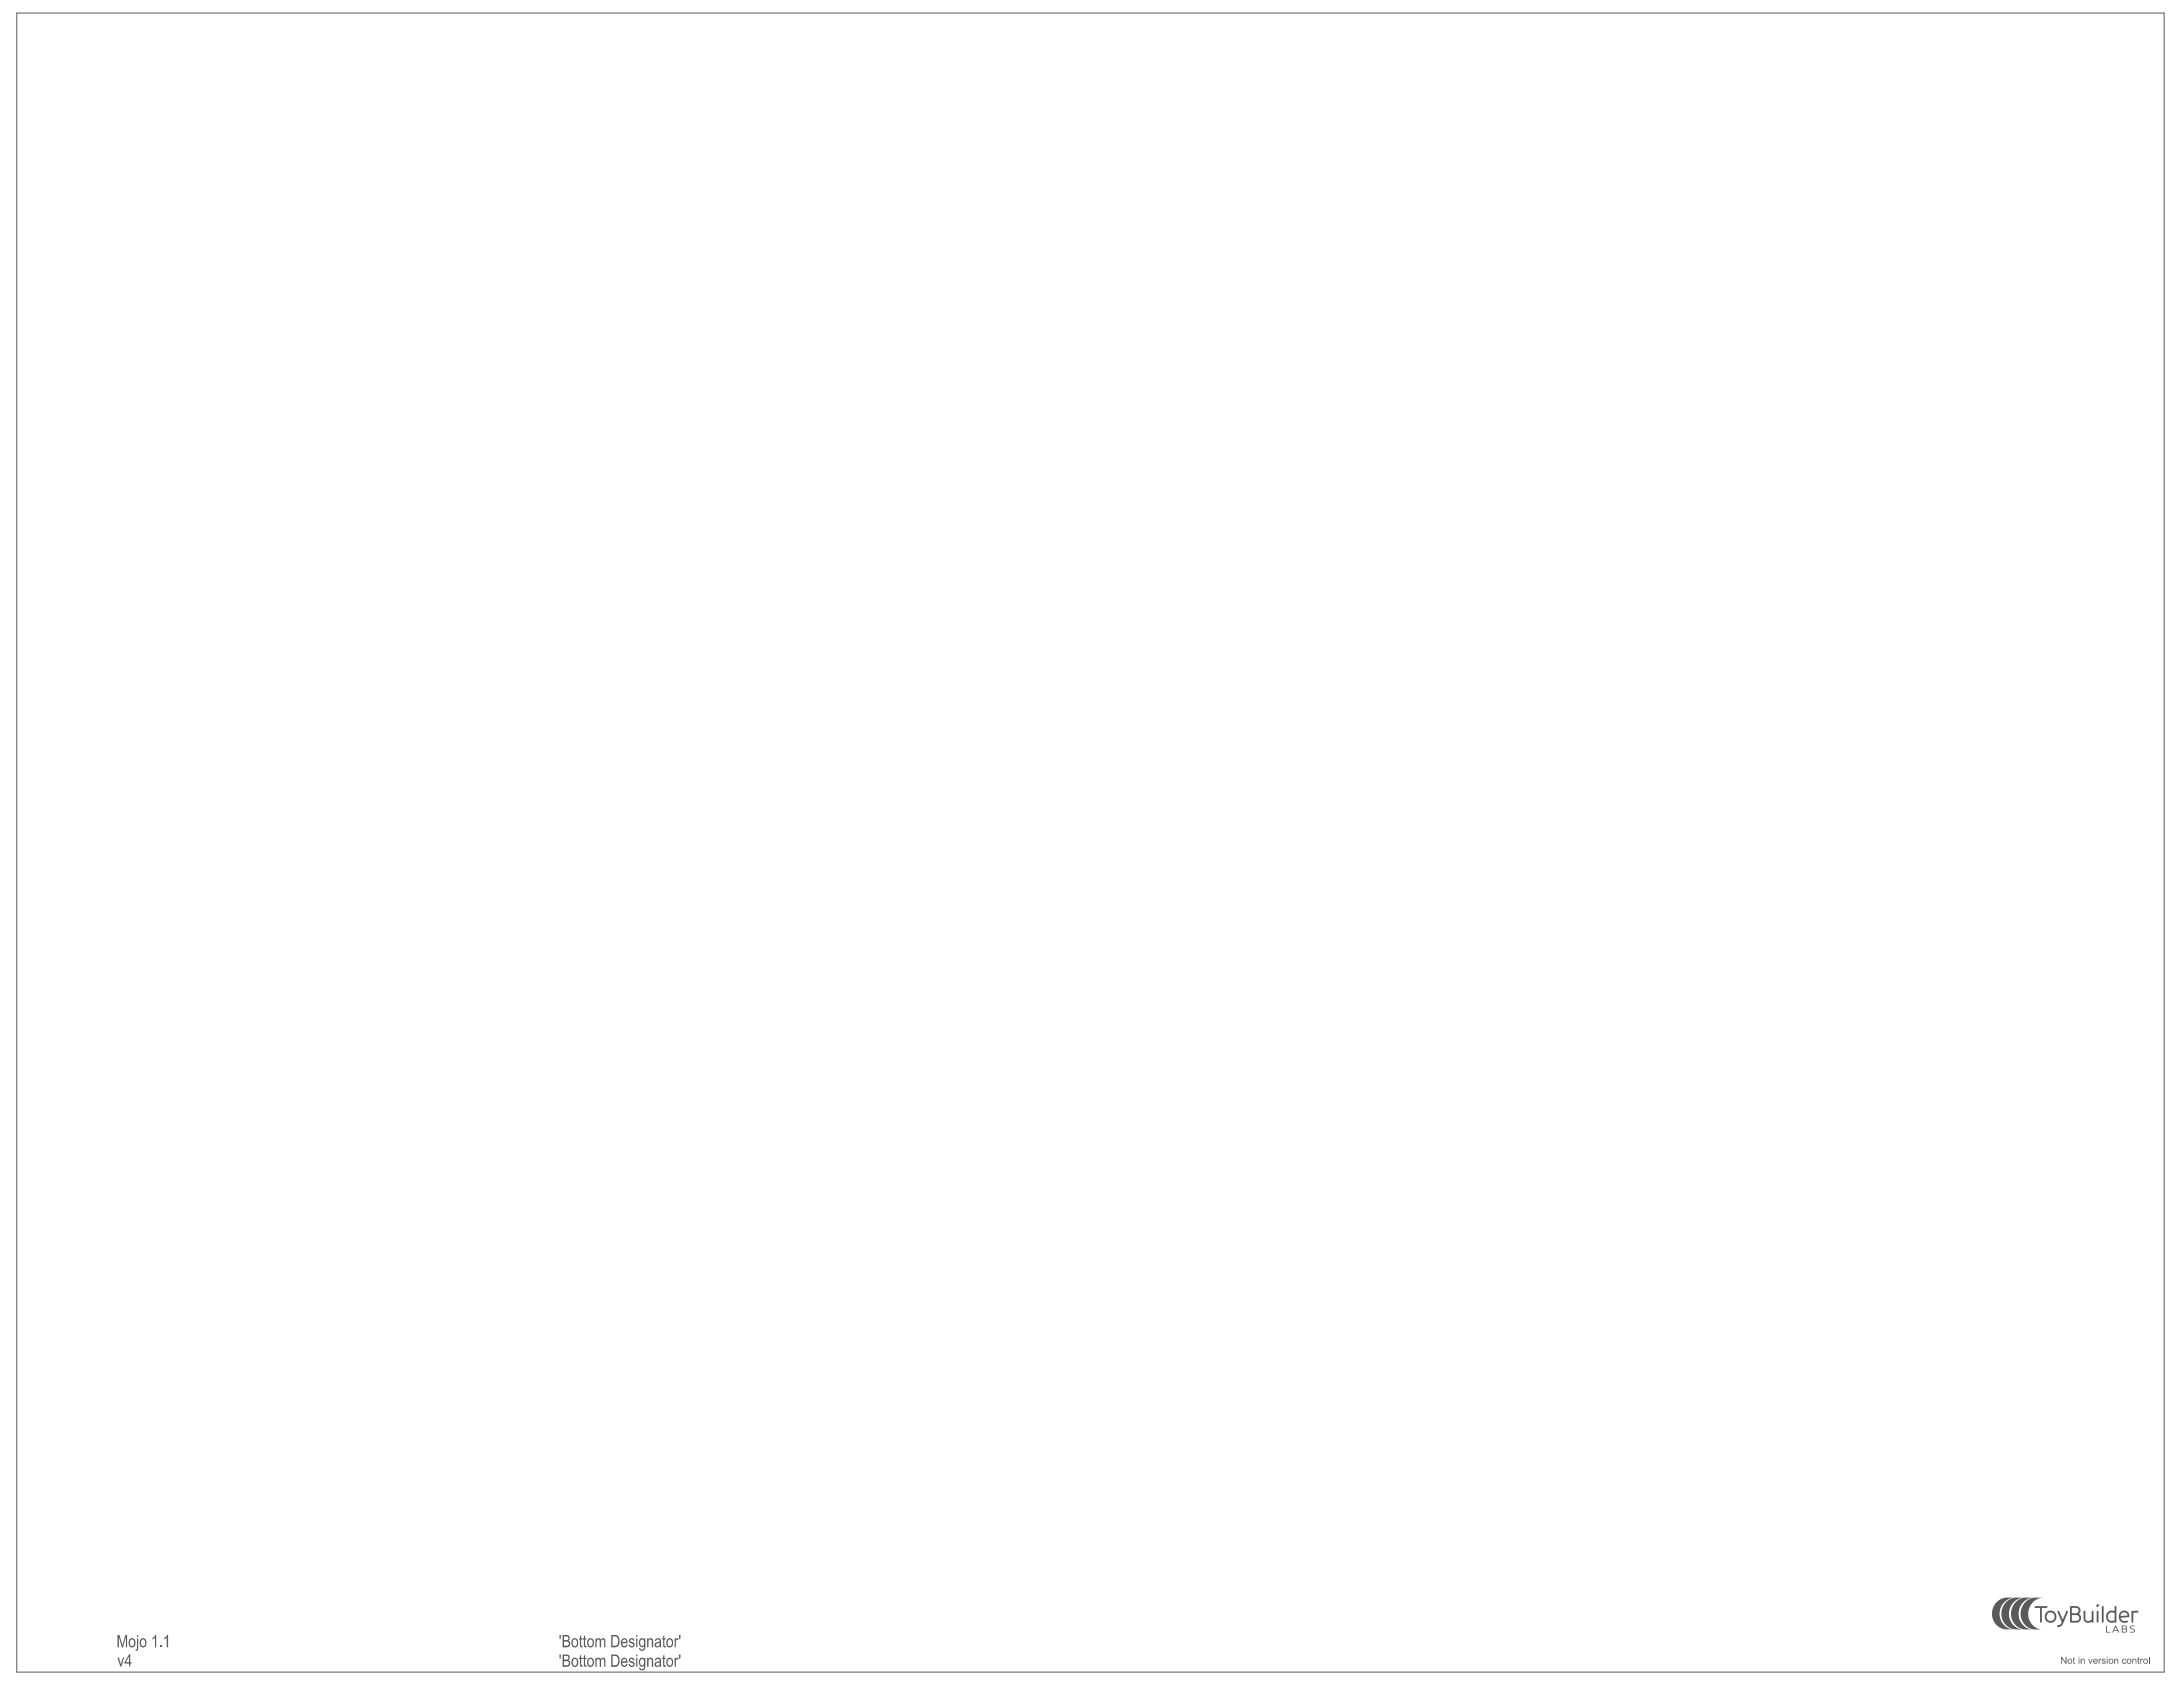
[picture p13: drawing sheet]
<svg xmlns="http://www.w3.org/2000/svg" width="279mm" height="216mm" viewBox="0 0 279 216" stroke-linecap="round" stroke-linejoin="round" font-family="sans-serif">
<g fill="#5a5a5a">
<path d="M71.6 211.7h.2l-.1 .6h-.1z"/>
<path d="M74.2 211.9l.2-.1v.4h.2v.1h-.2v.7l.2 .1v.2h-.1a.24 .24 0 0 1-.2-.1 .24 .24 0 0 1-.1-.2v-.7h-.1v-.1h.1z"/>
<path d="M74.7 211.9l.2-.1v.4h.2v.1h-.2v.7v.1h.2v.2h-.3l-.1-.2v-.8h-.1v-.1h.1z"/>
<path d="M76.2 212.2h.2v.1l.1-.1 .2-.1 .2 .2 .2-.2 .3 .1 .1 .2v.9h-.2v-.8a.21 .21 0 0 0-.3-.2 .21 .21 0 0 0-.1 .3v.7h-.1v-.7a.21 .21 0 0 0-.3-.3 .21 .21 0 0 0-.1 .3v.7h-.2z"/>
<path d="M80.6 212.2l.2-.1 .2 .1 .2 .3h-.1l-.2-.2a.17 .17 0 0 0-.3 .1 .18 .18 0 0 0 .3 .2l.3 .2v.4l-.2 .1h-.3l-.2-.3h.1a.2 .2 0 0 0 .3 .2 .2 .2 0 0 0 .1-.3l-.5-.3z"/>
<path d="M82.8 212.2h.2v.1l.2-.2 .3 .1 .1 1.1h-.2v-.9l-.1-.1a.25 .25 0 0 0-.3 .1 .25 .25 0 0 0 0 .3v.6h-.2z"/>
<path d="M84.9 211.9l.1-.1v.4h.2v.1h-.2v.8h.2v.2h-.2l-.1-.1v-.9h-.1v-.1h.1z"/>
<path d="M86.3 212.2h.2v.1a.19 .19 0 0 1 .2-.2 .19 .19 0 0 1 .1 .1v.2a.17 .17 0 0 0-.2 0 .17 .17 0 0 0-.1 .2v.7h-.2z"/>
<path d="M86.9 211.7h.2l-.1 .6h-.1z"/>
<path d="M71.6 209.2h.2l-.1 .6h-.1z"/>
<path d="M74.2 209.4l.2-.1v.4h.2v.1h-.2v.7l.2 .1v.2h-.1a.24 .24 0 0 1-.2-.1 .24 .24 0 0 1-.1-.2v-.7h-.1v-.1h.1z"/>
<path d="M74.7 209.4l.2-.1v.4h.2v.1h-.2v.7v.1h.2v.2h-.3l-.1-.2v-.8h-.1v-.1h.1z"/>
<path d="M76.2 209.7h.2v.1l.1-.1 .2-.1 .2 .2 .2-.2 .3 .1 .1 .2v.9h-.2v-.8a.21 .21 0 0 0-.3-.2 .21 .21 0 0 0-.1 .3v.7h-.1v-.7a.21 .21 0 0 0-.3-.3 .21 .21 0 0 0-.1 .3v.7h-.2z"/>
<path d="M80.6 209.7l.2-.1 .2 .1 .2 .3h-.1l-.2-.2a.18 .18 0 0 0-.3 .2 .17 .17 0 0 0 .3 .1l.3 .2v.4l-.2 .1h-.3l-.2-.3h.1a.2 .2 0 0 0 .3 .2 .2 .2 0 0 0 .1-.3l-.5-.3z"/>
<path d="M82.8 209.7h.2v.1l.2-.2 .3 .1 .1 1.1h-.2v-.9l-.1-.1a.25 .25 0 0 0-.3 .1 .25 .25 0 0 0 0 .3v.6h-.2z"/>
<path d="M84.9 209.4l.1-.1v.4h.2v.1h-.2v.8h.2v.2h-.2l-.1-.1v-.9h-.1v-.1h.1z"/>
<path d="M86.3 209.7h.2v.1a.19 .19 0 0 1 .2-.2 .19 .19 0 0 1 .1 .1v.2a.17 .17 0 0 0-.2 0 .17 .17 0 0 0-.1 .2v.7h-.2z"/>
<path d="M86.9 209.2h.2l-.1 .6h-.1z"/>
<path d="M15 212.1h.2l.3 .9 .2-.9h.2l-.4 1.2h-.1z"/>
<path d="M15 209.2h.3l.4 1.4 .3-1.4h.3v1.6h-.2v-1.3l-.4 1.3h-.1l-.4-1.3v1.3h-.2z"/>
<path d="M19.9 209.2h.1v1.6h-.2v-1.2l-.3 .2v-.2z"/>
<path d="M20.5 210.6h.2v.2h-.2z"/>
<path d="M21.4 209.2h.1v1.6h-.2v-1.2l-.3 .2v-.2z"/>
<path d="M255.6 205l.4-.3 .5-.2h1.3l-.7 .1-.6 .5-.4 .6-.2 .8 .1 .7 .4 .7 .5 .4 .8 .2h-1l-.5-.1-.5-.3-.5-.5-.2-.6v-.7l.2-.7z"/>
<path d="M259.2 205l.4-.3 .5-.2h1.3l-.7 .2-.5 .4-.5 .6-.1 .8 .1 .7 .4 .7 .5 .4 .7 .2h-.9l-.5-.1-.6-.3-.4-.5-.2-.6-.1-.7 .2-.7z"/>
<path d="M258 205l.4-.3 .5-.2h1.3l-.7 .2-.6 .4-.4 .6-.1 .8 .1 .7 .3 .7 .6 .4 .7 .2h-1l-.5-.1-.5-.3-.4-.5-.3-.6v-.7l.2-.7z"/>
<path d="M256.8 205l.4-.3 .5-.2h1.3l-.7 .1-.6 .5-.4 .6-.2 .8 .1 .7 .4 .7 .6 .4 .7 .2h-1l-.5-.1-.5-.3-.5-.5-.2-.6v-.7l.2-.7z"/>
<path d="M260.4 205.6l1.5-.1a.14 .14 0 0 1 .2 .2 .12 .12 0 0 1-.2 .1h-.6v1.7a.12 .12 0 0 1-.1 .2 .12 .12 0 0 1-.1-.2v-1.7h-.6z"/>
<path d="M272.7 208.1l.2-.1 .3 .1h-.3l-.2 .1 .1 .2 .3 .1a.27 .27 0 0 1 .1 .4 .27 .27 0 0 1-.4 0l-.2-.1h.4l.1-.1-.4-.3z"/>
<path d="M272.8 206.2h.8a.16 .16 0 0 1 0 .2 .16 .16 0 0 1-.2 0l-.4 .1v1a.12 .12 0 0 1-.1 .2 .12 .12 0 0 1-.1-.2z"/>
<path d="M266.7 206.2h.2v.9a.43 .43 0 0 0 .3 .4 .43 .43 0 0 0 .5-.3v-.9a.12 .12 0 0 1 .1-.2 .12 .12 0 0 1 .1 .2v1.3l-.1 .1-.1-.2a.64 .64 0 0 1-1-.4z"/>
<path d="M269 205.6l.2-.1v.1v1.9a.12 .12 0 0 1-.1 .2 .12 .12 0 0 1-.1-.2z"/>
<path d="M263.4 206.2h.1l.5 1.1 .5-1.1h.2l-.7 1.6a.49 .49 0 0 1-.7 .3v-.1l.4-.1 .2-.3-.6-1.3z"/>
<path d="M269.6 208.1h.1v.7h.4v.1h-.5z"/>
<path d="M268.4 206.2h.2v1.3a.12 .12 0 0 1-.1 .2 .12 .12 0 0 1-.1-.2z"/>
<path d="M72.2 211.9v.5h.4l.1-.1v-.4zM72.2 212.6v.5h.5l.1-.1-.1-.4zM72 211.7l.7 .1 .2 .2v.3a.16 .16 0 0 0-.1 .2 .16 .16 0 0 0 .1 .1l.1 .4-.2 .2-.8 .1z"/>
<path d="M73.4 212.4l-.1 .6 .1 .1 .3 .1 .1-.3v-.4l-.2-.2zM73.3 212.3l.2-.2 .3 .1 .2 .3v.4a.44 .44 0 0 1-.6 .4 .44 .44 0 0 1-.3-.6z"/>
<path d="M75.4 212.4l-.1 .2v.3a.28 .28 0 0 0 .4 .3 .28 .28 0 0 0 .2-.5l-.1-.3-.2-.1zM75.3 212.3l.4-.2 .3 .3v.4l-.1 .4-.4 .1-.2-.1-.2-.5z"/>
<path d="M78.4 211.9v1.2h.5l.2-.3v-.6l-.2-.3zM78.2 211.7h.7l.3 .2 .1 .7-.1 .4-.2 .2-.8 .1z"/>
<path d="M79.7 212.4l-.1 .2h.6l-.1-.3h-.2zM79.6 212.2l.4-.1 .3 .3v.4h-.7l.1 .3 .1 .1 .2-.1 .2-.2 .1 .1-.2 .3h-.4l-.2-.3v-.3z"/>
<path d="M81.4 211.7h.2v.3h-.2zM81.4 212.2h.2v1.1h-.2z"/>
<path d="M82.1 212.3l-.2 .5 .1 .3h.3l.1-.1v-.5l-.1-.2zM81.9 212.3l.4-.2 .2 .2v-.1h.1l-.1 1.4-.1 .1-.3 .1-.3-.3v-.1h.2a.28 .28 0 0 0 .3 .2 .28 .28 0 0 0 .1-.4l-.2 .1-.3-.1-.1-.3z"/>
<path d="M84 212.9a.23 .23 0 0 0 .3 .3 .23 .23 0 0 0 .1-.4zM83.9 212.3l.2-.2 .5 .2 .1 1h-.2v-.1l-.4 .1-.2-.1-.1-.3 .3-.2a.22 .22 0 0 0 .3-.1 .22 .22 0 0 0 0-.2l-.2-.1h-.2v.2h-.2z"/>
<path d="M85.6 212.3l-.1 .3v.4l.1 .1 .2 .1 .2-.2v-.5l-.2-.2zM85.4 212.3l.2-.2 .4 .2 .1 .6-.2 .4h-.2l-.3-.1-.1-.5z"/>
<path d="M72.2 209.4v.5h.4l.1-.1v-.4zM72.2 210.1v.5h.5l.1-.1-.1-.4zM72 209.2l.7 .1 .2 .2v.3a.16 .16 0 0 0-.1 .2 .16 .16 0 0 0 .1 .1l.1 .4-.2 .2-.8 .1z"/>
<path d="M73.4 209.9l-.1 .6 .1 .1 .3 .1 .1-.3v-.4l-.2-.2zM73.3 209.8l.2-.2 .3 .1 .2 .3v.4a.44 .44 0 0 1-.6 .4 .44 .44 0 0 1-.3-.6z"/>
<path d="M75.4 209.9l-.1 .2v.3a.28 .28 0 0 0 .4 .3 .28 .28 0 0 0 .2-.5l-.1-.3-.2-.1zM75.3 209.8l.4-.2 .3 .3v.4l-.1 .4-.4 .1-.2-.1-.2-.5z"/>
<path d="M78.4 209.4v1.2h.5l.2-.3v-.6l-.2-.3zM78.2 209.2h.7l.3 .2 .1 .7-.1 .4-.2 .2-.8 .1z"/>
<path d="M79.7 209.9l-.1 .2h.6l-.1-.3h-.2zM79.6 209.7l.4-.1 .3 .3v.4h-.7l.1 .3 .1 .1 .2-.1 .2-.2 .1 .1-.2 .3h-.4l-.2-.3v-.3z"/>
<path d="M81.4 209.2h.2v.3h-.2zM81.4 209.7h.2v1.1h-.2z"/>
<path d="M82.1 209.8l-.2 .5 .1 .3h.3l.1-.1v-.5l-.1-.2zM81.9 209.8l.4-.2 .2 .2v-.1h.1l-.1 1.4-.1 .1-.3 .1-.3-.3v-.1h.2a.28 .28 0 0 0 .3 .2 .28 .28 0 0 0 .1-.4l-.2 .1-.3-.1-.1-.3z"/>
<path d="M84 210.4a.24 .24 0 0 0 .3 .3 .24 .24 0 0 0 .1-.4v-.1zM83.9 209.8l.2-.2 .5 .2 .1 1h-.2v-.1l-.4 .1-.2-.1-.1-.3 .3-.2a.22 .22 0 0 0 .3-.1 .22 .22 0 0 0 0-.2l-.2-.1h-.2v.2h-.2z"/>
<path d="M85.6 209.8l-.1 .3v.4l.1 .1 .2 .1 .2-.2v-.5l-.2-.2zM85.4 209.8l.2-.2 .4 .2 .1 .6-.2 .4h-.2l-.3-.1-.1-.5z"/>
<path d="M16.5 212l-.4 .7h.4zM16.5 211.7h.2v1h.1v.2h-.1v.4h-.2v-.4h-.6v-.2z"/>
<path d="M16.7 209.9v.6l.1 .1 .2 .1 .2-.3-.1-.4-.2-.2zM16.6 209.8l.2-.2 .3 .1 .2 .3v.4a.44 .44 0 0 1-.5 .4 .44 .44 0 0 1-.3-.6z"/>
<path d="M17.5 209.2h.2v.3h-.2zM17.5 209.7h.2v1.3l-.1 .2-.2 .1v-.2h.1v-.1z"/>
<path d="M18.1 209.9l-.1 .2 .1 .5a.34 .34 0 0 0 .5-.1 .34 .34 0 0 0 0-.4l-.2-.3zM18 209.8l.4-.2 .3 .3 .1 .3-.2 .5-.3 .1-.3-.1-.1-.4z"/>
<path d="M270.7 208.1h.1l.4 .8-.2-.2h-.5l-.1 .2h-.1zM270.8 208.2l-.2 .4h.4z"/>
<path d="M261.7 206.9a.77 .77 0 0 1 1.5 0 .77 .77 0 0 1-1.5 0zM261.9 206.9a.55 .55 0 0 0 1.1 0 .55 .55 0 0 0-1.1 0z"/>
<path d="M269.8 206.3a.84 .84 0 0 1 .8-.1v-.6l.2-.1 .1 .1v1.9l-.1 .2-.1-.1a.79 .79 0 0 1-1-.2 .79 .79 0 0 1 .1-1.1zM269.9 206.5a.57 .57 0 0 0 0 .8 .57 .57 0 0 0 .7 .1v-1a.66 .66 0 0 0-.7 .1z"/>
<path d="M265 205.6l.7-.1a.56 .56 0 0 1 .6 .4 .56 .56 0 0 1-.2 .7 .6 .6 0 0 1 .2 .6 .6 .6 0 0 1-.6 .5l-.7-.1zM265.2 205.8v.7h.5a.34 .34 0 0 0 .4-.4 .34 .34 0 0 0-.4-.3zM265.2 206.7v.7h.5a.37 .37 0 0 0 .4-.3 .37 .37 0 0 0-.4-.4z"/>
<path d="M271.6 208.1l.4-.1a.24 .24 0 0 1 .2 .2 .24 .24 0 0 1-.1 .3 .25 .25 0 0 1 .2 .3 .25 .25 0 0 1-.3 .1h-.4zM271.7 208.1v.3h.3l.1-.1-.1-.2zM271.7 208.5v.3h.3a.16 .16 0 0 0 .2-.1 .18 .18 0 0 0-.3-.2z"/>
<path d="M271.4 206.3a.63 .63 0 0 1 .8-.1 .63 .63 0 0 1 .3 .8h-1.1a.59 .59 0 0 0 .9 .4 .14 .14 0 0 1 0 .2 .14 .14 0 0 1-.1 .1 .79 .79 0 0 1-1-.4 .79 .79 0 0 1 .2-1zM271.5 206.5l-.1 .3h.9a.44 .44 0 0 0-.3-.5 .44 .44 0 0 0-.5 .2z"/>
<circle cx="268.5" cy="205.5" r=".18"/>
</g>
<path d="M2.1 1.7h274.9v212.3h-274.9z" fill="none" stroke="#5a5a5a" stroke-width=".13"/>
<g fill="#5a5a5a">
<path d="M263.8 212h.1l.5 .7v-.7h.1v.9h-.1l-.5-.7v.7h-.1z"/>
<path d="M265.4 212.1h.1v.2h.1v.1h-.1v.4h.1l-.1 .1h-.1v-.5h-.1z"/>
<path d="M266.3 212.3l.1 .1 .2-.1a.23 .23 0 0 1 .2 .2v.4h-.1v-.4a.15 .15 0 0 0-.1-.1 .15 .15 0 0 0-.2 .2v.3h-.1z"/>
<path d="M267.3 212.3h.1l.1 .5 .2-.5h.1l-.2 .6h-.1z"/>
<path d="M268.6 212.3h.1v.1l.2-.1v.1a.14 .14 0 0 0-.1 0 .14 .14 0 0 0-.1 .2v.3h-.1z"/>
<path d="M269 212.3h.3l.2 .1h-.1a.13 .13 0 0 0-.2-.1 .13 .13 0 0 0-.1 .2 .13 .13 0 0 0 .2 0v.1a.21 .21 0 0 1 .2 .3 .21 .21 0 0 1-.4 0l-.1-.2 .2 .1a.11 .11 0 0 0 .2 0 .11 .11 0 0 0-.1-.1l-.3-.2z"/>
<path d="M270.6 212.3l.1 .1 .2-.1a.23 .23 0 0 1 .2 .2v.4h-.1v-.4a.15 .15 0 0 0-.1-.1 .15 .15 0 0 0-.2 .2v.3h-.1z"/>
<path d="M271.7 212.3h.2l.2 .2h-.1v-.1a.22 .22 0 0 0-.3 .2 .22 .22 0 0 0 .3 .2l.1-.1-.2 .2-.3-.1v-.3z"/>
<path d="M272.9 212.3l.1 .1 .3-.1 .1 .1v.5h-.1v-.4a.14 .14 0 0 0-.1-.1 .14 .14 0 0 0-.2 .1v.4h-.1z"/>
<path d="M273.6 212.1h.1v.2h.1l-.1 .1v.4h.1v.1l-.2-.1v-.4h-.1z"/>
<path d="M273.9 212.3h.1v.1l.2-.1h.1l-.1 .1a.14 .14 0 0 0-.1 0 .14 .14 0 0 0-.1 .2v.3h-.1z"/>
<path d="M275 212h.1v.9h-.1z"/>
<path d="M264.7 212.6a.22 .22 0 0 0 .4 0 .22 .22 0 0 0-.4 0zM264.6 212.6a.35 .35 0 0 1 .7 0 .35 .35 0 0 1-.7 0z"/>
<path d="M266 212h.1v.2h-.1zM266 212.3h.1v.6h-.1z"/>
<path d="M268.1 212.4l-.1 .1h.4a.16 .16 0 0 0-.1-.1 .16 .16 0 0 0-.2 0zM268 212.3h.3l.1 .1 .1 .2h-.5l.1 .2 .4-.1-.1 .2h-.2l-.2-.1-.1-.2z"/>
<path d="M269.6 212h.1v.2h-.1zM269.6 212.3h.1v.6h-.1z"/>
<path d="M270 212.6a.22 .22 0 0 0 .4 0 .22 .22 0 0 0-.4 0zM269.9 212.6a.33 .33 0 0 1 .6 0 .33 .33 0 0 1-.6 0z"/>
<path d="M272.3 212.6a.22 .22 0 0 0 .4 0 .22 .22 0 0 0-.4 0zM272.2 212.6a.33 .33 0 0 1 .6 0 .33 .33 0 0 1-.6 0z"/>
<path d="M274.5 212.4l-.1 .3a.21 .21 0 0 0 .3 0 .21 .21 0 0 0 .1-.2 .21 .21 0 0 0-.3-.1zM274.3 212.6a.32 .32 0 0 1 .6 0 .32 .32 0 0 1-.6 0z"/>
</g>
</svg>
